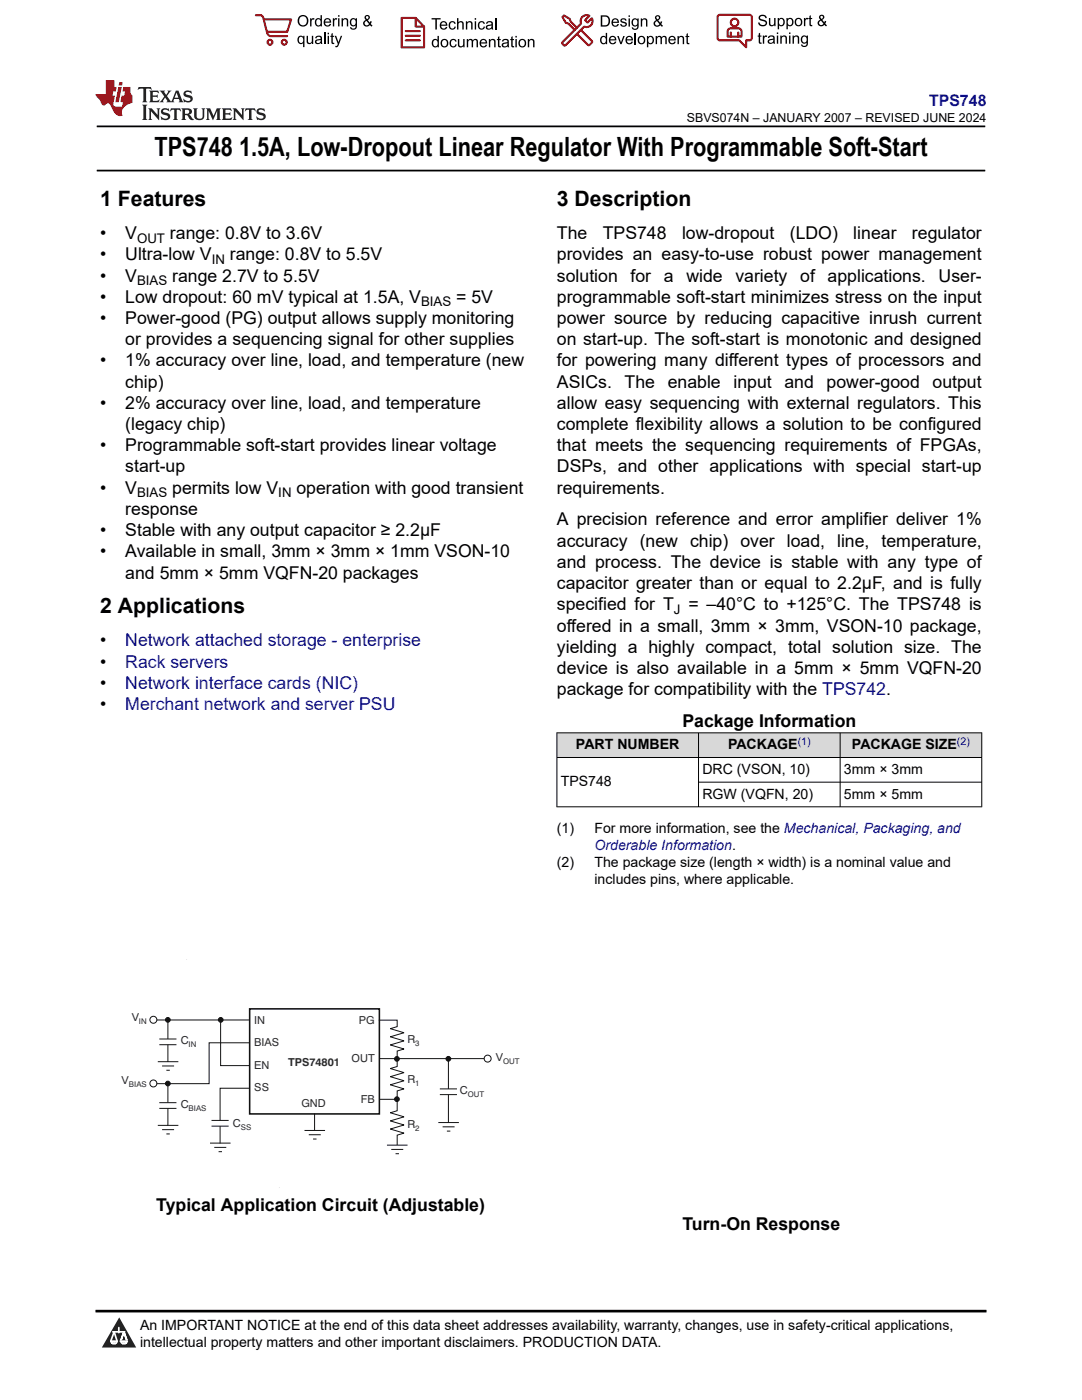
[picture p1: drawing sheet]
<svg xmlns="http://www.w3.org/2000/svg" width="216mm" height="279mm" viewBox="0 0 216 279" stroke-linecap="round" stroke-linejoin="round" font-family="sans-serif">
<defs><g id="words">
<text font-size="5.3" x="30.8" y="31.2">TPS748 1.5A, Low-Dropout Linear Regulator With Programmable Soft-Start</text>
<g font-size="4.2">
<text x="20" y="41.2">1 Features</text>
<text x="111.1" y="41.2">3 Description</text>
<text x="20" y="122.4">2 Applications</text>
</g>
<g font-size="3.5">
<text x="20" y="47.7">•</text>
<text x="25" y="47.7">V</text>
<text x="33.9" y="47.7">range: 0.8V to 3.6V</text>
<text x="111.1" y="47.7">The</text>
<text x="120.3" y="47.7">TPS748</text>
<text x="136.1" y="47.7">low-dropout</text>
<text x="157.6" y="47.7">(LDO)</text>
<text x="170.3" y="47.7">linear</text>
<text x="182" y="47.7">regulator</text>
<text x="20" y="52">•</text>
<text x="25" y="52">Ultra-low V</text>
<text x="45.9" y="52">range: 0.8V to 5.5V</text>
<text x="111.1" y="52">provides an easy-to-use robust power management</text>
<text x="20" y="56.2">•</text>
<text x="25" y="56.2">V</text>
<text x="34.4" y="56.2">range 2.7V to 5.5V</text>
<text x="111.1" y="56.2">solution</text>
<text x="125.8" y="56.2">for</text>
<text x="132.5" y="56.2">a</text>
<text x="137" y="56.2">wide</text>
<text x="146.7" y="56.2">variety</text>
<text x="159.7" y="56.2">of applications.</text>
<text x="187.3" y="56.2">User-</text>
<text x="20" y="60.4">•</text>
<text x="20" y="64.7">•</text>
<text x="25" y="60.4">Low dropout: 60 mV typical at 1.5A, V</text>
<text x="25" y="64.7">Power-good (PG) output allows supply monitoring</text>
<text x="91" y="60.4">= 5V</text>
<text x="111.1" y="64.7">power source by reducing capacitive inrush current</text>
<text x="111.1" y="60.4">programmable soft-start minimizes stress on the input</text>
<text x="25" y="68.9">or provides a sequencing signal for other supplies</text>
<text x="111.1" y="68.9">on start-up. The soft-start is monotonic and designed</text>
<text x="20" y="73.1">•</text>
<text x="25" y="73.1">1% accuracy over line, load, and temperature (new</text>
<text x="25" y="77.4">chip)</text>
<text x="111.1" y="73.1">for powering many different types of processors and</text>
<text x="111.1" y="77.4">ASICs.</text>
<text x="124.6" y="77.4">The</text>
<text x="133.2" y="77.4">enable</text>
<text x="146.3" y="77.4">input</text>
<text x="156.5" y="77.4">and</text>
<text x="164.9" y="77.4">power-good</text>
<text x="186.1" y="77.4">output</text>
<text x="20" y="81.6">•</text>
<text x="25" y="81.6">2% accuracy over line, load, and temperature</text>
<text x="111.1" y="81.6">allow easy sequencing with external regulators. This</text>
<text x="25" y="85.8">(legacy chip)</text>
<text x="111.1" y="85.8">complete flexibility allows a solution to be configured</text>
<text x="20" y="90.1">•</text>
<text x="25" y="90.1">Programmable soft-start provides linear voltage</text>
<text x="25" y="94.3">start-up</text>
<text x="111.1" y="90.1">that meets the sequencing requirements of FPGAs,</text>
<text x="111.1" y="94.3">DSPs, and other applications with special start-up</text>
<text x="20" y="98.5">•</text>
<text x="25" y="98.5">V</text>
<text x="34.4" y="98.5">permits low V</text>
<text x="59.2" y="98.5">operation with good transient</text>
<text x="111.1" y="98.5">requirements.</text>
<text x="20" y="107">•</text>
<text x="25" y="102.8">response</text>
<text x="25" y="107">Stable with any output capacitor ≥ 2.2μF</text>
<text x="111.1" y="104.9">A precision reference and error amplifier deliver 1%</text>
<text x="20" y="111.2">•</text>
<text x="25" y="111.2">Available in small, 3mm × 3mm × 1mm VSON-10</text>
<text x="111.1" y="113.3">and process. The device is stable with any type of</text>
<text x="111.1" y="109.1">accuracy (new chip) over load, line, temperature,</text>
<text x="25" y="115.5">and 5mm × 5mm VQFN-20 packages</text>
<text x="111.1" y="117.6">capacitor greater than or equal to 2.2μF, and is fully</text>
<text x="111.1" y="121.8">specified for T</text>
<text x="137.4" y="121.8">= –40°C to +125°C. The TPS748 is</text>
<text x="20" y="129">•</text>
<text x="111.1" y="130.3">yielding a highly compact, total solution size. The</text>
<text x="111.1" y="126">offered in a small, 3mm × 3mm, VSON-10 package,</text>
<text x="20" y="133.2">•</text>
<text x="20" y="137.5">•</text>
<text x="111.1" y="134.5">device is also available in a 5mm × 5mm VQFN-20</text>
<text x="20" y="141.7">•</text>
<text x="111.1" y="138.7">package for compatibility with the TPS742.</text>
<text x="136.2" y="145.1">Package Information</text>
<text x="31.2" y="241.6">Typical Application Circuit (Adjustable)</text>
<text x="136.2" y="245.4">Turn-On Response</text>
</g>
<g font-size="3.5" fill="#00f">
<text x="25" y="129">Network attached storage - enterprise</text>
<text x="25" y="133.2">Rack servers</text>
<text x="25" y="137.5">Network interface cards (NIC)</text>
<text x="25" y="141.7">Merchant network and server PSU</text>
</g>
<text font-size="3.2" fill="#00f" x="185.4" y="21.1">TPS748</text>
<g font-size="2.8">
<text x="114.9" y="149.5">PART NUMBER</text>
<text x="145.3" y="149.5">PACKAGE</text>
<text x="170" y="149.5">PACKAGE SIZE</text>
<text x="140.2" y="154.4">DRC (VSON, 10)</text>
<text x="168.4" y="154.4">3mm × 3mm</text>
<text x="111.9" y="156.9">TPS748</text>
<text x="140.2" y="159.4">RGW (VQFN, 20)</text>
<text x="168.4" y="159.4">5mm × 5mm</text>
<text x="111.1" y="166.2">(1)</text>
<text x="118.6" y="166.2">For more information, see the Mechanical, Packaging, and</text>
<text x="111.1" y="172.9">(2)</text>
<text x="118.6" y="172.9">The package size (length × width) is a nominal value and</text>
<text x="118.6" y="176.3">includes pins, where applicable.</text>
<text x="27.9" y="265.5">An IMPORTANT NOTICE at the end of this data sheet addresses availability, warranty, changes, use in safety-critical applications,</text>
<text x="27.9" y="268.9">intellectual property matters and other important disclaimers. PRODUCTION DATA.</text>
</g>
<text font-size="2.8" fill="#00f" x="118.6" y="169.6">Orderable Information.</text>
<g font-size="2.6">
<text x="27.4" y="48.4">OUT</text>
<text x="42.2" y="52.7">IN</text>
<text x="27.4" y="56.9">BIAS</text>
<text x="84" y="61.1">BIAS</text>
<text x="27.4" y="99.2">BIAS</text>
<text x="55.5" y="99.2">IN</text>
<text x="134.5" y="122.5">J</text>
</g>
<text font-size="2.5" x="137" y="24.3">SBVS074N – JANUARY 2007 – REVISED JUNE 2024</text>
<g font-size="2.2" fill="#2b292a">
<text x="26.3" y="203.7">V</text>
<text x="36.1" y="208.4">C</text>
<text x="50.7" y="204.4">IN</text>
<text x="50.7" y="208.8">BIAS</text>
<text x="71.6" y="204.4">PG</text>
<text x="81.3" y="208.1">R</text>
<text x="50.7" y="213.3">EN</text>
<text x="57.5" y="212.7">TPS74801</text>
<text x="70.2" y="212">OUT</text>
<text x="98.9" y="211.7">V</text>
<text x="24.3" y="216.4">V</text>
<text x="36.1" y="221.1">C</text>
<text x="50.7" y="217.8">SS</text>
<text x="60.1" y="221">GND</text>
<text x="72" y="220.2">FB</text>
<text x="81.3" y="216.1">R</text>
<text x="91.8" y="218.4">C</text>
<text x="46.5" y="224.8">C</text>
<text x="81.3" y="225.2">R</text>
</g>
<g font-size="2.1" fill="#00f">
<text x="159.2" y="148.6">(1)</text>
<text x="191" y="148.6">(2)</text>
</g>
<g font-size="1.6" fill="#2b292a">
<text x="27.7" y="204.3">IN</text>
<text x="37.6" y="209">IN</text>
<text x="82.9" y="208.7">3</text>
<text x="100.4" y="212.4">OUT</text>
<text x="25.7" y="217">BIAS</text>
<text x="37.6" y="221.7">BIAS</text>
<text x="82.9" y="216.7">1</text>
<text x="93.4" y="219">OUT</text>
<text x="48.1" y="225.5">SS</text>
<text x="82.9" y="225.8">2</text>
</g>
</g></defs>
<path d="M19.3 25.2h177.3M19.3 34h177.3" fill="none" stroke="#000" stroke-width=".35"/>
<g fill="#d8d8d8">
<path d="M111.1 146.3h84.8v4.9h-84.8z" fill-rule="evenodd"/>
<path d="M111.2 146.3h28.1v4.8h-28.1z" fill-rule="evenodd"/>
<path d="M139.4 146.3h28.2v4.8h-28.2z" fill-rule="evenodd"/>
<path d="M167.7 146.3h28.1v4.8h-28.1z" fill-rule="evenodd"/>
</g>
<path d="M111.1 146.3h84.9M111.1 151.2h84.9M111.1 146.2v14.9M139.4 146.2v14.9M139.4 156.1h56.6M167.6 146.2v14.9M195.9 146.2v14.9M111.1 161h84.9" fill="none" stroke="#000" stroke-width=".2"/>
<g fill="none" stroke="#0d1413" stroke-width=".2">
<path d="M75.7 219.4h3.5M75.8 211.3h20.8M87.8 218.5h3.4M87.8 217.3h3.4M89.5 211.3v6M89.5 218.5v5.6M60.8 225.6h4.1M61.6 226.5h2.4M62.5 227.3h.7M62.8 222.2v3.5M77.2 228.5h4.1M78.1 229.4h2.4"/>
<path d="M78.9 230.2h.7M87.5 224h4.1M88.3 224.9h2.4M89.2 225.7h.7"/>
<circle cx="30.6" cy="203.5" r=".7"/>
</g>
<circle cx="89.5" cy="211.3" r=".47" fill="#0d1413"/>
<circle cx="89.5" cy="211.3" r=".47" fill="none" stroke="#0d1413" stroke-width=".2"/>
<circle cx="79.2" cy="219.4" r=".47" fill="#0d1413"/>
<circle cx="79.2" cy="219.4" r=".47" fill="none" stroke="#0d1413" stroke-width=".2"/>
<circle cx="79.2" cy="211.3" r=".47" fill="#0d1413"/>
<g fill="none" stroke="#0d1413" stroke-width=".2">
<path d="M31.5 211.9h4.1M31.8 208.5h3.4M31.8 207.4h3.4M32.3 212.7h2.4M33.2 213.6h.7M33.5 203.5v3.9M33.5 208.5v3.4"/>
<circle cx="79.2" cy="211.3" r=".47"/>
</g>
<circle cx="33.5" cy="203.5" r=".47" fill="#0d1413"/>
<circle cx="33.5" cy="203.5" r=".47" fill="none" stroke="#0d1413" stroke-width=".2"/>
<circle cx="44" cy="203.5" r=".47" fill="#0d1413"/>
<g fill="none" stroke="#0d1413" stroke-width=".2">
<path d="M31.3 203.6h18.5M33.5 216.2v3.9M44 203.5v9.2h5.8M49.9 217.2h-6v6.4M75.6 203.6h3.7v1.3l-1.4 .4 2.7 .8-2.7 .8 2.7 .8-2.7 .8 2.7 .9-1.3 .4v3l-1.4 .5 2.7 .8-2.7 .8 2.7 .8-2.7 .8 2.7 .8-1.3 .4v4l-1.4 .4 2.7 .8-2.7 .8 2.7 .8-2.7 .8 2.7 .8-1.3 .4v2M31.5 224.6h4.1M31.8 221.2h3.4M31.8 220.1h3.4M32.3 225.4h2.4M33.2 226.3h.7M33.5 221.2v3.4M41.9 228.1h4.1"/>
<path d="M42.2 224.7h3.4M42.2 223.6h3.4M42.8 229h2.4M43.6 229.8h.7M43.9 224.7v3.5"/>
<circle cx="30.6" cy="216.2" r=".7"/>
<circle cx="44" cy="203.5" r=".47"/>
</g>
<path d="M49.8 201.3h25.9v21h-25.9z" fill="none" stroke="#0d1413" stroke-width=".31"/>
<circle cx="33.5" cy="216.2" r=".47" fill="#0d1413"/>
<g fill="none" stroke="#0d1413" stroke-width=".2">
<path d="M49.9 208.1h-8.2v8.2h-10.4"/>
<circle cx="33.5" cy="216.2" r=".47"/>
</g>
<path d="M37.3 191.5h.1" fill="none" stroke="#e7e8e9" stroke-width=".2"/>
<path d="M55.7 237h.1" fill="none" stroke="#e7e8e9" stroke-width=".2"/>
<circle cx="97.3" cy="211.3" r=".7" fill="none" stroke="#0d1413" stroke-width=".2"/>
<path d="M0 0h215.9v23.8h-215.9z" fill-rule="evenodd" fill="#fff"/>
<path d="M27.7 17.4l-.2 .6 .5-.3h.6v.1v2.2l-.2 .4h1l-.2-.4v-2.2v-.1h.5l.5 .3-.1-.6zM29.8 18.1l.2 .4v1.5l-.2 .4h1.9l.1-.6a1.08 1.08 0 0 1-1.3 .2v-.7h.6l.4 .2v-.6l-.4 .2h-.6v-.6l.2-.1a1 1 0 0 1 1 .2l-.1-.5zM31.8 18.1l1 1.1-1 1.2h.9l-.2-.2 .4-.7 .5 .7-.2 .2h1.6l-.2-.2 .1-.4h1l.1 .4-.1 .2h.9l-.2-.3-.8-2h-.5l-1 2.2-.8-1.1 .9-1.1h-.8l.2 .2-.5 .7-.3-.7 .1-.2zM35.2 18.5l.4 1h-.8zM36.8 18.2a.65 .65 0 0 0-.2 .7 .65 .65 0 0 0 .6 .5l.7 .2 .1 .2a.79 .79 0 0 1-.7 .4 .79 .79 0 0 1-.7-.5l.1 .7 .2-.1a.93 .93 0 0 0 1.1 .1 .93 .93 0 0 0 .4-1 1.46 1.46 0 0 0-1.2-.6l-.1-.3a1.09 1.09 0 0 1 1.2 .2l-.2-.6-.1 .1-.6-.2zM28.4 20.9l.2 .4v2.3l-.2 .3h1l-.2-.3v-2.3l.2-.4zM29.6 21.6l.2 .4v1.6l-.2 .3h.8l-.3-.3v-1.4l1.7 1.8v-2l.2-.4h-.8l.2 .2 .1 1.1-1.2-1.3zM32.3 21.8a.65 .65 0 0 0-.2 .7 .65 .65 0 0 0 .7 .4l.6 .2 .1 .2a.79 .79 0 0 1-.7 .4 .79 .79 0 0 1-.7-.5l.1 .7 .2-.1a.93 .93 0 0 0 1.1 .1 .93 .93 0 0 0 .4-.9 1.46 1.46 0 0 0-1.2-.6l-.1-.4a1.09 1.09 0 0 1 1.2 .2l-.2-.6-.1 .1-.6-.1zM34.1 21.6l-.1 .7a.63 .63 0 0 1 .7-.4l.1 1.7-.3 .3h1l-.2-.3v-1.7a.66 .66 0 0 1 .8 .4l-.1-.7zM36.2 21.6l.2 .4v1.6l-.2 .3h.9l-.2-.2v-.7h.5l.1 .2a.79 .79 0 0 0 1.2 .6l-1-.9a.61 .61 0 0 0 .6-.6 .61 .61 0 0 0-.5-.6zM36.9 21.9h.2a.47 .47 0 0 1 .5 .1 .47 .47 0 0 1 .1 .5l-.2 .2h-.6zM38.5 21.6l.2 .2a2.27 2.27 0 0 0 .4 2 1.04 1.04 0 0 0 1.7-.7v-1.3l.2-.2h-.8l.2 .4v1.1a.6 .6 0 0 1-.6 .6 .6 .6 0 0 1-.6-.6v-1.1l.3-.4zM41.1 21.6l.2 .4v1.6l-.2 .3h.7l-.2-.3v-1.5l.9 1.9 .8-1.9v1.5l-.2 .3h1l-.3-.3v-1.6l.3-.4h-.8l-.7 1.5-.7-1.5zM44.3 21.6l.2 .4v1.6l-.2 .3h1.9l.1-.5a1.09 1.09 0 0 1-1.3 .1v-.6h.6l.4 .1v-.6l-.4 .2h-.6v-.6l.2-.1a1.01 1.01 0 0 1 1 .3l-.1-.6zM46.4 21.6l.3 .4v1.6l-.3 .3h.8l-.2-.3v-1.4l1.6 1.8v-2l.2-.4h-.7l.2 .2v1.1l-1.2-1.3zM49 21.6l-.1 .7a.63 .63 0 0 1 .8-.4v1.7l-.3 .3h1l-.2-.3v-1.7a.66 .66 0 0 1 .8 .4l-.1-.7zM51.4 21.8a.65 .65 0 0 0-.2 .7 .65 .65 0 0 0 .6 .4l.6 .2 .2 .2a.79 .79 0 0 1-.8 .4 .79 .79 0 0 1-.6-.5l.1 .7 .2-.1a.93 .93 0 0 0 1 .1 .93 .93 0 0 0 .5-.9 1.46 1.46 0 0 0-1.3-.6l-.1-.4a1.09 1.09 0 0 1 1.3 .2l-.2-.6-.2 .1-.5-.1z" fill="#231f20"/>
<path d="M21.1 16v2.8h-2.1l.1 .3 .9 1a.95 .95 0 0 0 .9 .9 .59 .59 0 0 1 .6-.4 .59 .59 0 0 1 .5 .4l.4 .8a1.59 1.59 0 0 0 2.1 1.3 1.61 1.61 0 0 1 1-2.2l1-.4-.1-1.5a1.59 1.59 0 0 1-.4-1.6h-1.4l-.2 .9h.5l-.1 .8h-.5l-.2 1v.2l.4 .1-.2 .9h-.6a.73 .73 0 0 1-1.1-.7l.3-1.5h-.5l.2-.8h.5l.2-.9h-.5v-1.4zM23.6 17.4l-.6 3h.7l.6-3zM23.8 16.4l-.1 .7h.7l.1-.7z" fill="#ed1c24"/>
<g fill="#000">
<path d="M59.4 4.2a1.12 1.12 0 0 1 2.2 0 1.12 1.12 0 0 1-2.2 0zM59.9 3.5a.89 .89 0 0 0-.1 1.1 .89 .89 0 0 0 1.1 .4 .88 .88 0 0 0 .3-1.3 .88 .88 0 0 0-1.3-.2z" fill-rule="evenodd"/>
<path d="M59.5 7.3l.5-.2 .5 .3v-.3h.3v2.3h-.3v-.8a.74 .74 0 0 1-1 0 .74 .74 0 0 1-.1-1zM59.8 7.5a.57 .57 0 0 0-.2 .7 .57 .57 0 0 0 .8 .2 .57 .57 0 0 0 .1-.7 .57 .57 0 0 0-.7-.2z" fill-rule="evenodd"/>
<path d="M61.9 3.6h.2v.3l.2-.2 .3-.1 .2 .1-.1 .3a.36 .36 0 0 0-.5 0 .36 .36 0 0 0 0 .4v.9h-.3z" fill-rule="evenodd"/>
<path d="M61.2 7.1h.3v.9a.41 .41 0 0 0 .4 .6 .41 .41 0 0 0 .3-.6v-.9h.3v1.7h-.2v-.3a.58 .58 0 0 1-.7 .3 .58 .58 0 0 1-.4-.6z" fill-rule="evenodd"/>
<path d="M63 3.8l.5-.2 .5 .2v-.8h.2v2.3h-.2v-.2a.75 .75 0 0 1-1-.1 .75 .75 0 0 1-.1-1zM63.2 4a.57 .57 0 0 0-.1 .7 .57 .57 0 0 0 .8 .2 .57 .57 0 0 0 .1-.7 .57 .57 0 0 0-.8-.2z" fill-rule="evenodd"/>
<path d="M63 7.3a.74 .74 0 0 1 1-.1 .74 .74 0 0 1 .3 .9v.7h-.3v-.2a.57 .57 0 0 1-.8 .2 .57 .57 0 0 1-.2-.8l1-.3a.41 .41 0 0 0-.4-.4 .41 .41 0 0 0-.4 .4l-.3-.1zM63.2 8.2a.35 .35 0 0 0 .2 .5 .35 .35 0 0 0 .5-.3l.1-.4z" fill-rule="evenodd"/>
<path d="M65.4 6.5h.3v.3h-.3zM65.4 7.1h.3v1.7h-.3z" fill-rule="evenodd"/>
<path d="M64.8 3.8a.76 .76 0 0 1 .9-.1 .76 .76 0 0 1 .4 .8h-1.2a.47 .47 0 0 0 .3 .6 .47 .47 0 0 0 .6-.4l.3 .1a.82 .82 0 0 1-1.3 .3 .82 .82 0 0 1 0-1.3zM65 4l-.1 .3h.9l-.3-.4z" fill-rule="evenodd"/>
<path d="M66.4 3.6h.3v.3l.1-.2 .4-.1 .1 .1-.1 .3a.36 .36 0 0 0-.4 0 .36 .36 0 0 0-.1 .4v.9h-.3z" fill-rule="evenodd"/>
<path d="M66.1 6.7l.3-.1v.5h.3v.3h-.3v.9l.1 .2h.2v.3a.41 .41 0 0 1-.4-.1 .41 .41 0 0 1-.2-.4v-.9h-.2v-.3h.2z" fill-rule="evenodd"/>
<path d="M66.8 7.1h.3l.4 1.4 .5-1.4h.3l-.6 1.7a.57 .57 0 0 1-.8 .6v-.3a.37 .37 0 0 0 .5-.3z" fill-rule="evenodd"/>
<path d="M67.5 3h.2v.3h-.2zM67.5 3.6h.2v1.7h-.2z" fill-rule="evenodd"/>
<path d="M68.2 3.6h.2v.3a.58 .58 0 0 1 .7-.3 .58 .58 0 0 1 .4 .7v1h-.3v-1a.4 .4 0 0 0-.4-.5 .4 .4 0 0 0-.4 .6v.9h-.2z" fill-rule="evenodd"/>
<path d="M70 3.8l.5-.2 .5 .2v-.2h.2v1.5a.71 .71 0 0 1-.5 .8 .71 .71 0 0 1-.8-.5h.2a.46 .46 0 0 0 .6 .3 .46 .46 0 0 0 .3-.6 .78 .78 0 0 1-1.1-.2 .78 .78 0 0 1 .1-1.1zM70.2 4a.53 .53 0 0 0-.1 .8 .53 .53 0 0 0 .8 0 .54 .54 0 0 0 0-.7 .54 .54 0 0 0-.7-.1z" fill-rule="evenodd"/>
<path d="M72.9 3.1a.53 .53 0 0 1 .8 .1 .53 .53 0 0 1-.3 .8l.4 .5 .1-.3 .3 .1-.2 .5 .3 .3-.2 .2-.3-.3a.71 .71 0 0 1-1.2 .1 .71 .71 0 0 1 .4-1.1l-.3-.5zM73 3.5a.3 .3 0 0 0 .6 0 .3 .3 0 0 0-.6 0zM72.9 4.3a.45 .45 0 0 0 0 .7 .45 .45 0 0 0 .7-.2l-.5-.6z" fill-rule="evenodd"/>
<path d="M86.1 3.6h1.8v.3h-.7v2h-.3v-2h-.8z" fill-rule="evenodd"/>
<path d="M86.3 8l.5-.2 .5 .2v-.8h.3v2.2h-.3v-.2a.76 .76 0 0 1-1 0 .76 .76 0 0 1-.1-1zM86.6 8.1a.58 .58 0 0 0-.2 .8 .58 .58 0 0 0 .8 .2 .58 .58 0 0 0 .1-.8 .58 .58 0 0 0-.7-.2z" fill-rule="evenodd"/>
<path d="M88.2 7.9a.81 .81 0 0 1 1.1 .2 .81 .81 0 0 1-.2 1.1 .81 .81 0 0 1-1.1-.1l-.1-.8zM88.3 8.1a.57 .57 0 0 0 0 .9 .57 .57 0 0 0 .8 0 .57 .57 0 0 0 0-.8 .57 .57 0 0 0-.8-.1z" fill-rule="evenodd"/>
<path d="M88 4.4a.77 .77 0 0 1 .9-.1 .77 .77 0 0 1 .4 .8h-1.3a.48 .48 0 0 0 .4 .6 .48 .48 0 0 0 .6-.3h.3a.83 .83 0 0 1-1.3 .4 .83 .83 0 0 1 0-1.4zM88.2 4.6l-.2 .3h1l-.3-.4z" fill-rule="evenodd"/>
<path d="M89.7 4.4a.7 .7 0 0 1 1.2 .3l-.2 .1a.45 .45 0 0 0-.6-.3 .45 .45 0 0 0-.3 .6 .45 .45 0 0 0 .3 .6 .45 .45 0 0 0 .6-.4h.3a.76 .76 0 0 1-1.1 .6 .76 .76 0 0 1-.3-1.1z" fill-rule="evenodd"/>
<path d="M89.9 8a.7 .7 0 0 1 1.2 .3h-.3a.45 .45 0 0 0-.5-.3 .45 .45 0 0 0-.3 .6 .45 .45 0 0 0 .3 .6 .45 .45 0 0 0 .6-.4l.2 .1a.76 .76 0 0 1-1 .5 .76 .76 0 0 1-.4-1.1z" fill-rule="evenodd"/>
<path d="M91.2 3.6h.3v.8a.59 .59 0 0 1 .7-.2 .59 .59 0 0 1 .3 .7v1h-.2v-1a.4 .4 0 0 0-.5-.4 .4 .4 0 0 0-.3 .5v.9h-.3z" fill-rule="evenodd"/>
<path d="M91.4 7.8h.2v.9a.41 .41 0 0 0 .5 .5 .41 .41 0 0 0 .3-.5v-.9h.3v1.6h-.3v-.2a.58 .58 0 0 1-.7 .3 .58 .58 0 0 1-.3-.7z" fill-rule="evenodd"/>
<path d="M93 4.2h.2v.3a.59 .59 0 0 1 .7-.3 .59 .59 0 0 1 .4 .7v1h-.3v-1a.41 .41 0 0 0-.4-.5 .41 .41 0 0 0-.4 .6v.9h-.2z" fill-rule="evenodd"/>
<path d="M93.1 7.8h.3v.2a.56 .56 0 0 1 1 0 .54 .54 0 0 1 .6-.2 .54 .54 0 0 1 .4 .5v1.1h-.3v-1a.34 .34 0 0 0-.3-.4 .34 .34 0 0 0-.4 .3v1.1h-.3v-1a.38 .38 0 0 0-.5-.4 .38 .38 0 0 0-.2 .6v.8h-.3z" fill-rule="evenodd"/>
<path d="M94.7 3.6h.3v.3h-.3zM94.7 4.2h.3v1.7h-.3z" fill-rule="evenodd"/>
<path d="M95.5 4.4a.7 .7 0 0 1 1.3 .3l-.3 .1a.45 .45 0 0 0-.6-.3 .45 .45 0 0 0-.3 .6 .45 .45 0 0 0 .3 .6 .45 .45 0 0 0 .6-.4h.3a.76 .76 0 0 1-1.1 .6 .76 .76 0 0 1-.3-1.1z" fill-rule="evenodd"/>
<path d="M95.9 8a.77 .77 0 0 1 .9-.2 .77 .77 0 0 1 .4 .9h-1.2a.48 .48 0 0 0 .3 .5 .48 .48 0 0 0 .6-.3h.3a.83 .83 0 0 1-1.3 .4 .83 .83 0 0 1 0-1.3zM96.1 8.1l-.1 .4h.9l-.2-.5z" fill-rule="evenodd"/>
<path d="M97.5 7.8h.3v.2a.59 .59 0 0 1 .7-.2 .59 .59 0 0 1 .4 .6v1h-.3v-1a.41 .41 0 0 0-.5-.4 .41 .41 0 0 0-.3 .5v.9h-.3z" fill-rule="evenodd"/>
<path d="M97.1 4.4a.74 .74 0 0 1 1-.1 .74 .74 0 0 1 .3 .9v.7h-.3v-.2a.59 .59 0 0 1-.8 .2 .59 .59 0 0 1-.3-.8l1.1-.3a.42 .42 0 0 0-.4-.4 .42 .42 0 0 0-.5 .4l-.2-.1zM97.3 5.3a.36 .36 0 0 0 .2 .5 .36 .36 0 0 0 .5-.2l.1-.5z" fill-rule="evenodd"/>
<path d="M99.4 7.4l.2-.2v.6h.3v.2h-.3v1l.1 .2h.2l.1 .2a.41 .41 0 0 1-.5 0 .41 .41 0 0 1-.1-.4v-1h-.2v-.2h.2z" fill-rule="evenodd"/>
<path d="M100.3 8a.74 .74 0 0 1 .9-.2 .74 .74 0 0 1 .3 .9l.1 .7h-.3v-.2a.59 .59 0 0 1-.8 .3 .59 .59 0 0 1-.3-.8l1-.3a.42 .42 0 0 0-.3-.4 .42 .42 0 0 0-.5 .3h-.3zM100.5 8.8a.36 .36 0 0 0 .1 .5 .36 .36 0 0 0 .5-.2l.2-.5z" fill-rule="evenodd"/>
<path d="M102 7.4l.3-.2v.6h.3v.2h-.3v1l.1 .2h.2v.2a.41 .41 0 0 1-.5 0 .41 .41 0 0 1-.1-.4v-1h-.2v-.2h.2z" fill-rule="evenodd"/>
<path d="M102.8 7.2h.3v.3h-.3zM102.8 7.8h.3v1.6h-.3z" fill-rule="evenodd"/>
<path d="M103.7 7.9a.81 .81 0 0 1 1.1 .2 .81 .81 0 0 1-.1 1.1 .81 .81 0 0 1-1.2-.1v-.8zM103.9 8.1a.57 .57 0 0 0-.1 .9 .57 .57 0 0 0 .8 0 .57 .57 0 0 0 0-.8 .57 .57 0 0 0-.7-.1z" fill-rule="evenodd"/>
<path d="M105.3 7.8h.3v.2a.59 .59 0 0 1 .7-.2 .59 .59 0 0 1 .4 .6v1h-.3v-1a.41 .41 0 0 0-.5-.4 .41 .41 0 0 0-.3 .5v.9h-.3z" fill-rule="evenodd"/>
<path d="M119.9 3.1h.7a1.12 1.12 0 0 1 1.1 1.1 1.12 1.12 0 0 1-1 1.1h-.8zM120.2 3.3v1.7h.4a.86 .86 0 0 0 .8-.8 .86 .86 0 0 0-.8-.9z" fill-rule="evenodd"/>
<path d="M119.9 7.4l.5-.3 .5 .3v-.8h.2v2.2h-.2v-.2a.75 .75 0 0 1-1 0 .75 .75 0 0 1-.1-1zM120.1 7.5a.57 .57 0 0 0-.1 .8 .57 .57 0 0 0 .8 .2 .57 .57 0 0 0 .1-.8 .57 .57 0 0 0-.8-.2z" fill-rule="evenodd"/>
<path d="M121.7 7.4a.76 .76 0 0 1 .9-.2 .76 .76 0 0 1 .4 .9h-1.2a.47 .47 0 0 0 .3 .5 .47 .47 0 0 0 .6-.3h.3a.82 .82 0 0 1-1.3 .4 .82 .82 0 0 1 0-1.3zM121.9 7.5l-.1 .3h.9l-.3-.4z" fill-rule="evenodd"/>
<path d="M122.2 3.9a.76 .76 0 0 1 .9-.2 .76 .76 0 0 1 .4 .9h-1.2a.47 .47 0 0 0 .4 .5 .47 .47 0 0 0 .5-.3h.3a.82 .82 0 0 1-1.3 .4 .82 .82 0 0 1 0-1.3zM122.5 4l-.2 .3h.9l-.2-.4z" fill-rule="evenodd"/>
<path d="M123.9 3.8a.71 .71 0 0 1 1.1 .3h-.2a.32 .32 0 0 0-.4-.3 .32 .32 0 0 0-.3 .4h.1a.75 .75 0 0 1 .9 .8 .72 .72 0 0 1-.7 .3 .72 .72 0 0 1-.7-.5h.3a.36 .36 0 0 0 .4 .4 .36 .36 0 0 0 .3-.5 .8 .8 0 0 1-.9-.7z" fill-rule="evenodd"/>
<path d="M123.2 7.2h.3l.4 1.3 .5-1.3h.3l-.7 1.6h-.2z" fill-rule="evenodd"/>
<path d="M125.4 3.1h.3v.3h-.3zM125.4 3.7h.3v1.6h-.3z" fill-rule="evenodd"/>
<path d="M125 7.4a.76 .76 0 0 1 .9-.2 .76 .76 0 0 1 .4 .9h-1.2a.47 .47 0 0 0 .3 .5 .47 .47 0 0 0 .6-.3h.3a.82 .82 0 0 1-1.3 .4 .82 .82 0 0 1 0-1.3zM125.2 7.5l-.1 .3h.9l-.2-.4z" fill-rule="evenodd"/>
<path d="M126.2 3.9l.5-.3 .5 .3v-.2h.2v1.4a.71 .71 0 0 1-.5 .8 .71 .71 0 0 1-.8-.5l.2 .1a.46 .46 0 0 0 .6 .2 .46 .46 0 0 0 .3-.6 .78 .78 0 0 1-1.1-.1 .78 .78 0 0 1 .1-1.1zM126.4 4a.53 .53 0 0 0-.1 .8 .53 .53 0 0 0 .8 0 .54 .54 0 0 0 0-.7 .54 .54 0 0 0-.7-.1z" fill-rule="evenodd"/>
<path d="M127.5 7.3a.8 .8 0 0 1 1.1 .2 .8 .8 0 0 1-.1 1.1 .8 .8 0 0 1-1.2-.1v-.8zM127.7 7.5a.56 .56 0 0 0-.1 .9 .56 .56 0 0 0 .8-.1 .56 .56 0 0 0 0-.7 .56 .56 0 0 0-.7-.1z" fill-rule="evenodd"/>
<path d="M127.9 3.7h.2v.2a.58 .58 0 0 1 .7-.2 .58 .58 0 0 1 .4 .6v1h-.3v-1a.4 .4 0 0 0-.4-.4 .4 .4 0 0 0-.4 .5v.9h-.2z" fill-rule="evenodd"/>
<path d="M129.1 7.2h.2v.2a.72 .72 0 0 1 1-.1 .72 .72 0 0 1 .2 1 .64 .64 0 0 1-.5 .5 .64 .64 0 0 1-.6-.2v.8h-.3zM129.5 7.5a.56 .56 0 0 0-.2 .8 .56 .56 0 0 0 .8 .2 .56 .56 0 0 0 .1-.8 .56 .56 0 0 0-.7-.2z" fill-rule="evenodd"/>
<path d="M130.8 7.2h.3v.2a.55 .55 0 0 1 .9 0 .53 .53 0 0 1 .6-.3 .53 .53 0 0 1 .4 .6v1.1h-.2v-1a.34 .34 0 0 0-.3-.4 .34 .34 0 0 0-.4 .3v1.1h-.3v-1a.37 .37 0 0 0-.5-.4 .37 .37 0 0 0-.2 .6v.8h-.3z" fill-rule="evenodd"/>
<path d="M130.8 3.2a.53 .53 0 0 1 .9 .1 .53 .53 0 0 1-.4 .8l.4 .5 .2-.4 .2 .1-.2 .5 .4 .3-.2 .3-.3-.4a.71 .71 0 0 1-1.2 .1 .71 .71 0 0 1 .3-1.1l-.2-.5zM130.9 3.6a.3 .3 0 0 0 .6 0 .3 .3 0 0 0-.6 0zM130.9 4.3a.45 .45 0 0 0 0 .7 .45 .45 0 0 0 .7-.2l-.5-.6z" fill-rule="evenodd"/>
<path d="M133.6 7.4a.76 .76 0 0 1 .9-.2 .76 .76 0 0 1 .3 .9h-1.2a.47 .47 0 0 0 .4 .5 .47 .47 0 0 0 .6-.3h.2a.82 .82 0 0 1-1.2 .4 .82 .82 0 0 1 0-1.3zM133.8 7.5l-.2 .3h1l-.3-.4z" fill-rule="evenodd"/>
<path d="M135.2 7.2h.2v.2a.58 .58 0 0 1 .7-.2 .58 .58 0 0 1 .4 .6v1h-.3v-1a.4 .4 0 0 0-.4-.4 .4 .4 0 0 0-.3 .5v.9h-.3z" fill-rule="evenodd"/>
<path d="M137 6.8l.3-.2v.6h.2v.2h-.2v1v.2h.2l.1 .2a.41 .41 0 0 1-.5 0 .41 .41 0 0 1-.1-.5v-.9h-.2v-.2h.2z" fill-rule="evenodd"/>
<path d="M151.6 3.1a.88 .88 0 0 1 1.4 .5h-.3a.49 .49 0 0 0-.5-.5 .49 .49 0 0 0-.5 .6l.1 .1a1.06 1.06 0 0 1 1.2 1 .95 .95 0 0 1-.9 .4 .95 .95 0 0 1-.8-.7h.3a.58 .58 0 0 0 .6 .5 .58 .58 0 0 0 .5-.6l-.2-.1a.95 .95 0 0 1-1.1-.9z" fill-rule="evenodd"/>
<path d="M151.4 6.7l.3-.2v.6h.2v.2h-.2v1v.2h.2l.1 .2a.41 .41 0 0 1-.5 0 .41 .41 0 0 1-.1-.5v-.9h-.2v-.2h.2z" fill-rule="evenodd"/>
<path d="M152.2 7.1h.3v.2l.1-.2h.4h.1l-.1 .3a.36 .36 0 0 0-.4 0 .36 .36 0 0 0-.1 .5v.8h-.3z" fill-rule="evenodd"/>
<path d="M153.3 7.3a.74 .74 0 0 1 1-.2 .74 .74 0 0 1 .3 .9l.1 .7h-.3l-.1-.2a.57 .57 0 0 1-.8 .3 .57 .57 0 0 1-.1-.9l.9-.2a.41 .41 0 0 0-.4-.4 .41 .41 0 0 0-.4 .3h-.3zM153.5 8.1a.35 .35 0 0 0 .2 .5 .35 .35 0 0 0 .5-.2l.1-.5z" fill-rule="evenodd"/>
<path d="M153.4 3.6h.3v.9a.41 .41 0 0 0 .4 .5 .41 .41 0 0 0 .4-.5v-.9h.2v1.6h-.2v-.2a.58 .58 0 0 1-.7 .2 .58 .58 0 0 1-.4-.6z" fill-rule="evenodd"/>
<path d="M155 6.5h.3v.3h-.3zM155 7.1h.3v1.6h-.3z" fill-rule="evenodd"/>
<path d="M155.2 3.6h.2v.2a.72 .72 0 0 1 1-.1 .72 .72 0 0 1 .2 1 .64 .64 0 0 1-.5 .5 .64 .64 0 0 1-.6-.2v.8h-.3zM155.6 3.9a.56 .56 0 0 0-.2 .8 .56 .56 0 0 0 .8 .2 .56 .56 0 0 0 .1-.8 .56 .56 0 0 0-.7-.2z" fill-rule="evenodd"/>
<path d="M155.7 7.1h.3v.2a.58 .58 0 0 1 .7-.2 .58 .58 0 0 1 .3 .6v1h-.3v-1a.4 .4 0 0 0-.4-.4 .4 .4 0 0 0-.3 .5v.9h-.3z" fill-rule="evenodd"/>
<path d="M156.9 3.6h.3v.2a.72 .72 0 0 1 .9-.1 .72 .72 0 0 1 .2 1 .64 .64 0 0 1-.4 .5 .64 .64 0 0 1-.7-.2v.8h-.3zM157.3 3.9a.56 .56 0 0 0-.1 .8 .56 .56 0 0 0 .7 .2 .56 .56 0 0 0 .2-.8 .56 .56 0 0 0-.8-.2z" fill-rule="evenodd"/>
<path d="M157.4 6.5h.3v.3h-.3zM157.4 7.1h.3v1.6h-.3z" fill-rule="evenodd"/>
<path d="M158.1 7.1h.3v.2a.58 .58 0 0 1 .7-.2 .58 .58 0 0 1 .4 .6v1h-.3v-1a.4 .4 0 0 0-.5-.4 .4 .4 0 0 0-.3 .5v.9h-.3z" fill-rule="evenodd"/>
<path d="M158.8 3.7a.8 .8 0 0 1 1.1 .2 .8 .8 0 0 1-.1 1.1 .8 .8 0 0 1-1.1-.1l-.1-.8zM159 3.9a.56 .56 0 0 0-.1 .9 .56 .56 0 0 0 .9 0 .56 .56 0 0 0-.1-.8 .56 .56 0 0 0-.7-.1z" fill-rule="evenodd"/>
<path d="M160 7.3l.5-.2 .5 .2v-.2h.2v1.4a.71 .71 0 0 1-.5 .9 .71 .71 0 0 1-.9-.5h.3a.46 .46 0 0 0 .6 .2 .46 .46 0 0 0 .2-.6 .78 .78 0 0 1-1-.1 .78 .78 0 0 1 .1-1.1zM160.2 7.4a.53 .53 0 0 0-.1 .8 .53 .53 0 0 0 .8 0 .54 .54 0 0 0 0-.7 .54 .54 0 0 0-.7-.1z" fill-rule="evenodd"/>
<path d="M160.4 3.6h.3v.2l.1-.2h.4h.1l-.1 .3a.36 .36 0 0 0-.4 0 .36 .36 0 0 0-.1 .5v.8h-.3z" fill-rule="evenodd"/>
<path d="M161.5 3.2l.3-.2v.6h.3v.2h-.3v1v.2h.3v.2a.41 .41 0 0 1-.5 0 .41 .41 0 0 1-.1-.5v-.9h-.2v-.2h.2z" fill-rule="evenodd"/>
<path d="M163.6 3.1a.53 .53 0 0 1 .8 .1 .53 .53 0 0 1-.3 .8l.4 .5 .1-.3h.3l-.2 .5 .3 .3-.2 .3-.3-.3a.71 .71 0 0 1-1.2 .1 .71 .71 0 0 1 .4-1.2l-.3-.5zM163.7 3.5a.3 .3 0 0 0 .5 0 .3 .3 0 0 0-.5 0zM163.6 4.2a.45 .45 0 0 0 0 .8 .45 .45 0 0 0 .7-.3l-.5-.6z" fill-rule="evenodd"/>
</g>
<path d="M64.8 6.5v2.3M98.9 3.6v2.3M126.8 6.6v2.2" fill="none" stroke="#000" stroke-width=".28"/>
<g fill="none" stroke="#de0000" stroke-width=".42">
<path d="M51.1 3l1 .1a1.4 1.4 0 0 1 .6 1.2l.7 2.5a.95 .95 0 0 0 1.1 .4h2.8M52.7 3.9h5.4l-.8 2.4h-4M80.1 3.6h2.8v1.7h1.7v4.2h-4.5zM81 7.1h2.8M81 6.2h2.8M81 8.1h2.8M82.9 3.6l1.7 1.7M115.1 5.5l-1.3-1.2-.1-.5-1.2-.7-.3 .3 .7 1.1 .5 .2 1.3 1.3M115.9 6l2.2 2.2v.3l-.5 .5h-.3l-2.2-2.2zM115.9 6l.7-.7a1.19 1.19 0 0 0 1.3-.3 1.19 1.19 0 0 0 .2-1.4l-.9 .9-.4-.5 .8-.8a1.19 1.19 0 0 0-1.4 .1 1.19 1.19 0 0 0-.2 1.4l-3.8 3.7v.3l.3 .3h.3l2.3-2.2M143.2 3.2l.4-.2h6l.4 .2v4.4l-.2 .4-.9 .1v1.3l-1.4-1.3h-3.9l-.4-.3zM145.4 5.8l.4-.1h1.6a.61 .61 0 0 1 .6 .6v1h-2.8v-1z"/>
<path d="M145.8 6.5v.8M147.3 6.5v.8"/>
<circle cx="53.9" cy="8.4" r=".49"/>
<circle cx="56.7" cy="8.4" r=".49"/>
<circle cx="146.6" cy="4.5" r=".75"/>
</g>
<path d="M0 261.4h215.9v18h-215.9z" fill-rule="evenodd" fill="#fff"/>
<path d="M23.8 262.9l3.4 6h-6.9z" fill="#231f20"/>
<path d="M22.1 267.7h1.3l-.4 .5h-.3a.55 .55 0 0 1-.6-.5z" fill-rule="evenodd" fill="#fff"/>
<path d="M22.1 267.7h1.3l-.4 .5h-.3a.55 .55 0 0 1-.6-.5z" fill="none" stroke="#231f20" stroke-width=".34"/>
<path d="M22.1 267.7h1.3l-.4 .5h-.5zM22.6 265.8h.1M22.6 265.8h2.3zM23.7 265.9h.1M23.7 264.9v1zM24 267.7h.1" fill="none" stroke="#fff" stroke-width=".34"/>
<path d="M24.7 265.8l-.7 1.9z" fill="#fff"/>
<path d="M24.7 265.8l-.7 1.9z" fill="none" stroke="#fff" stroke-width=".34"/>
<path d="M24.7 265.8l.7 1.9z" fill="#fff"/>
<path d="M22.8 265.8l-.7 1.9zM22.8 265.8l.6 1.9zM24.7 265.8l.7 1.9zM25.3 267.7h.1" fill="none" stroke="#fff" stroke-width=".34"/>
<path d="M24.1 267.7h1.3a.65 .65 0 0 1-.6 .5 .65 .65 0 0 1-.7-.5z" fill-rule="evenodd" fill="#fff"/>
<path d="M24.1 267.7h1.3a.65 .65 0 0 1-.6 .5 .65 .65 0 0 1-.7-.5z" fill="none" stroke="#231f20" stroke-width=".34"/>
<path d="M24 267.7h.1M24.1 267.7h1.3l-.4 .5h-.5z" fill="none" stroke="#fff" stroke-width=".34"/>
<path d="M19 261.7h177.8" fill="none" stroke="#000" stroke-width=".53"/>
<use href="#words"/>
</svg>
